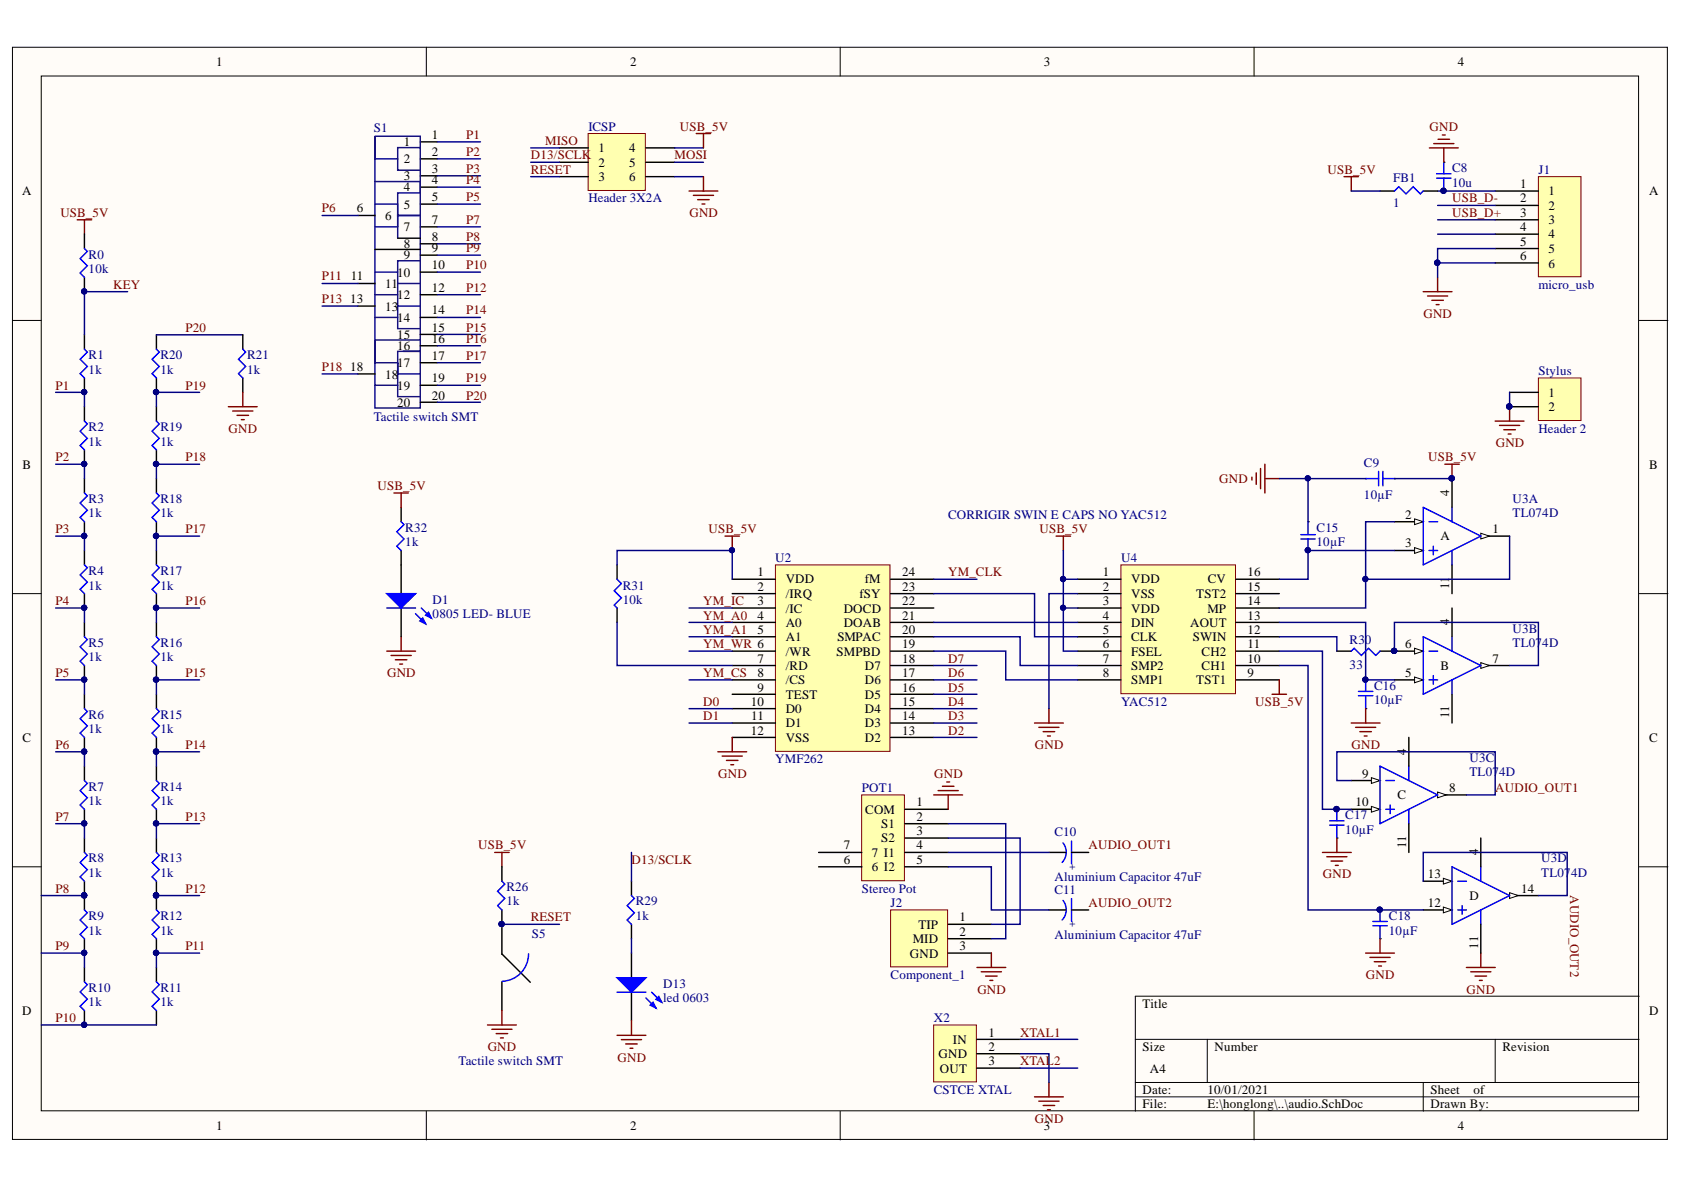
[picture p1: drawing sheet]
<svg xmlns="http://www.w3.org/2000/svg" width="297mm" height="210mm" viewBox="0 0 297 210" stroke-linecap="round" stroke-linejoin="round" font-family="sans-serif">
<defs><g id="words">
<g font-size="2.3">
<text x="38.1" y="11.6">1</text>
<text x="111.1" y="11.6">2</text>
<text x="184.1" y="11.6">3</text>
<text x="257.2" y="11.6">4</text>
<text x="71.2" y="25.8">1</text>
<text x="71.2" y="28.8">2</text>
<text x="76.1" y="24.6">1</text>
<text x="76.1" y="27.5">2</text>
<text x="105.6" y="26.8">1</text>
<text x="105.6" y="29.4">2</text>
<text x="111" y="26.8">4</text>
<text x="111" y="29.4">5</text>
<text x="3.9" y="34.4">A</text>
<text x="71.2" y="31.8">3</text>
<text x="71.2" y="33.8">4</text>
<text x="76.1" y="30.6">3</text>
<text x="76.1" y="32.5">4</text>
<text x="76.1" y="35.5">5</text>
<text x="105.6" y="31.9">3</text>
<text x="111" y="31.9">6</text>
<text x="268.1" y="33.2">1</text>
<text x="268.1" y="35.7">2</text>
<text x="273.1" y="34.4">1</text>
<text x="290.9" y="34.4">A</text>
<text x="63" y="37.5">6</text>
<text x="67.9" y="38.7">6</text>
<text x="71.2" y="36.8">5</text>
<text x="71.2" y="40.8">7</text>
<text x="76.1" y="39.5">7</text>
<text x="268.1" y="38.2">3</text>
<text x="268.1" y="40.8">4</text>
<text x="273.1" y="37">2</text>
<text x="273.1" y="39.5">3</text>
<text x="71.2" y="43.8">8</text>
<text x="71.2" y="45.8">9</text>
<text x="76.1" y="42.5">8</text>
<text x="76.1" y="44.5">9</text>
<text x="76.1" y="47.5">10</text>
<text x="268.1" y="43.4">5</text>
<text x="268.1" y="45.9">6</text>
<text x="273.1" y="42">4</text>
<text x="273.1" y="44.7">5</text>
<text x="273.1" y="47.2">6</text>
<text x="61.8" y="53.5">13</text>
<text x="61.9" y="49.5">11</text>
<text x="67.9" y="50.7">11</text>
<text x="70.1" y="48.8">10</text>
<text x="70.1" y="52.8">12</text>
<text x="76.1" y="51.5">12</text>
<text x="67.9" y="54.8">13</text>
<text x="70.1" y="56.7">14</text>
<text x="70.1" y="59.8">15</text>
<text x="76.1" y="55.5">14</text>
<text x="76.1" y="58.5">15</text>
<text x="61.8" y="65.5">18</text>
<text x="70.1" y="61.7">16</text>
<text x="70.1" y="64.7">17</text>
<text x="76.1" y="60.4">16</text>
<text x="76.1" y="63.5">17</text>
<text x="67.9" y="66.8">18</text>
<text x="70.1" y="68.7">19</text>
<text x="70.1" y="71.8">20</text>
<text x="76.1" y="67.4">19</text>
<text x="76.1" y="70.5">20</text>
<text x="273.1" y="70">1</text>
<text x="273.1" y="72.5">2</text>
<text x="4" y="82.6">B</text>
<text x="290.9" y="82.6">B</text>
<text x="255.6" y="87.5" transform="rotate(-90 255.6 87.5)">4</text>
<text x="247.9" y="91.5">2</text>
<text x="254.1" y="95.3">A</text>
<text x="263.2" y="94">1</text>
<text x="133.6" y="101.6">1</text>
<text x="159.1" y="101.6">24</text>
<text x="194.5" y="101.6">1</text>
<text x="220.1" y="101.6">16</text>
<text x="247.9" y="96.6">3</text>
<text x="133.6" y="104.3">2</text>
<text x="133.6" y="106.8">3</text>
<text x="138.6" y="102.9">VDD</text>
<text x="138.6" y="105.5">/IRQ</text>
<text x="151.6" y="105.5">fSY</text>
<text x="152.5" y="102.9">fM</text>
<text x="159.1" y="106.8">22</text>
<text x="159.1" y="104.3">23</text>
<text x="194.5" y="104.3">2</text>
<text x="194.5" y="106.8">3</text>
<text x="199.5" y="102.9">VDD</text>
<text x="199.5" y="105.5">VSS</text>
<text x="211" y="105.5">TST2</text>
<text x="213" y="102.9">CV</text>
<text x="220.1" y="106.8">14</text>
<text x="220.1" y="104.3">15</text>
<text x="255.6" y="103.8" transform="rotate(-90 255.6 103.8)">11</text>
<text x="133.6" y="109.3">4</text>
<text x="133.6" y="111.9">5</text>
<text x="138.6" y="108.1">/IC</text>
<text x="138.6" y="110.6">A0</text>
<text x="138.6" y="113.1">A1</text>
<text x="147.7" y="113.1">SMPAC</text>
<text x="148.8" y="110.6">DOAB</text>
<text x="148.8" y="108.1">DOCD</text>
<text x="159.1" y="111.9">20</text>
<text x="159.1" y="109.3">21</text>
<text x="194.5" y="109.3">4</text>
<text x="194.5" y="111.9">5</text>
<text x="199.5" y="108.1">VDD</text>
<text x="199.5" y="110.6">DIN</text>
<text x="199.5" y="113.1">CLK</text>
<text x="209.9" y="110.6">AOUT</text>
<text x="210.4" y="113.1">SWIN</text>
<text x="213" y="108.1">MP</text>
<text x="220.1" y="111.9">12</text>
<text x="220.1" y="109.3">13</text>
<text x="255.6" y="110.2" transform="rotate(-90 255.6 110.2)">4</text>
<text x="133.6" y="116.9">7</text>
<text x="133.6" y="119.4">8</text>
<text x="138.6" y="118.2">/RD</text>
<text x="138.6" y="115.7">/WR</text>
<text x="147.6" y="115.7">SMPBD</text>
<text x="152.5" y="118.2">D7</text>
<text x="159.1" y="119.4">17</text>
<text x="159.1" y="116.9">18</text>
<text x="159.1" y="114.4">19</text>
<text x="194.5" y="116.9">7</text>
<text x="194.5" y="119.4">8</text>
<text x="194.5" y="114.4">6</text>
<text x="199.5" y="118.2">SMP2</text>
<text x="199.5" y="115.7">FSEL</text>
<text x="211.9" y="118.2">CH1</text>
<text x="211.9" y="115.7">CH2</text>
<text x="220.1" y="119.4">9</text>
<text x="220.1" y="116.9">10</text>
<text x="220.1" y="114.4">11</text>
<text x="247.9" y="119.4">5</text>
<text x="247.9" y="114.4">6</text>
<text x="254.1" y="118.2">B</text>
<text x="263.2" y="116.9">7</text>
<text x="132.4" y="124.5">10</text>
<text x="133.6" y="122">9</text>
<text x="138.6" y="120.7">/CS</text>
<text x="138.6" y="123.2">TEST</text>
<text x="138.6" y="125.8">D0</text>
<text x="152.5" y="125.8">D4</text>
<text x="152.5" y="123.2">D5</text>
<text x="152.5" y="120.7">D6</text>
<text x="159.1" y="124.5">15</text>
<text x="159.1" y="122">16</text>
<text x="199.5" y="120.7">SMP1</text>
<text x="211" y="120.7">TST1</text>
<text x="4" y="130.8">C</text>
<text x="132.4" y="129.6">12</text>
<text x="132.5" y="127">11</text>
<text x="138.6" y="128.3">D1</text>
<text x="138.6" y="130.8">VSS</text>
<text x="152.5" y="130.8">D2</text>
<text x="152.5" y="128.3">D3</text>
<text x="159.1" y="129.6">13</text>
<text x="159.1" y="127">14</text>
<text x="255.6" y="126.7" transform="rotate(-90 255.6 126.7)">11</text>
<text x="290.9" y="130.8">C</text>
<text x="240.3" y="137.2">9</text>
<text x="248" y="133.1" transform="rotate(-90 248 133.1)">4</text>
<text x="152.6" y="143.5">COM</text>
<text x="161.7" y="142.2">1</text>
<text x="239.1" y="142.2">10</text>
<text x="246.5" y="141">C</text>
<text x="255.6" y="139.7">8</text>
<text x="148.8" y="149.8">7</text>
<text x="155.4" y="146">S1</text>
<text x="155.4" y="148.6">S2</text>
<text x="161.7" y="144.8">2</text>
<text x="161.7" y="147.3">3</text>
<text x="161.7" y="149.8">4</text>
<text x="248" y="149.5" transform="rotate(-90 248 149.5)">11</text>
<text x="148.8" y="152.4">6</text>
<text x="153.8" y="153.6">6 I2</text>
<text x="153.8" y="151.1">7 I1</text>
<text x="161.7" y="152.4">5</text>
<text x="251.8" y="154.9">13</text>
<text x="260.7" y="150.9" transform="rotate(-90 260.7 150.9)">4</text>
<text x="251.8" y="160">12</text>
<text x="259.2" y="158.7">D</text>
<text x="268.3" y="157.4">14</text>
<text x="161" y="166.4">MID</text>
<text x="162" y="163.9">TIP</text>
<text x="169.3" y="162.5">1</text>
<text x="169.3" y="165.1">2</text>
<text x="169.3" y="167.7">3</text>
<text x="260.7" y="167.3" transform="rotate(-90 260.7 167.3)">11</text>
<text x="160.5" y="168.9">GND</text>
<text x="3.9" y="179">D</text>
<text x="201.6" y="177.8">Title</text>
<text x="290.9" y="179">D</text>
<text x="168.1" y="184.1">IN</text>
<text x="174.3" y="182.8">1</text>
<text x="174.3" y="185.4">2</text>
<text x="201.6" y="185.4">Size</text>
<text x="214.2" y="185.4">Number</text>
<text x="265" y="185.4">Revision</text>
<text x="165.6" y="186.6">GND</text>
<text x="165.8" y="189.2">OUT</text>
<text x="174.3" y="187.9">3</text>
<text x="202.8" y="189.2">A4</text>
<text x="201.6" y="193">Date:</text>
<text x="201.6" y="195.5">File:</text>
<text x="213" y="193">10/01/2021</text>
<text x="213" y="195.5">E:\honglong\..\audio.SchDoc</text>
<text x="252.3" y="193">Sheet</text>
<text x="252.3" y="195.5">Drawn By:</text>
<text x="259.9" y="193">of</text>
<text x="38.1" y="199.3">1</text>
<text x="111.1" y="199.3">2</text>
<text x="184.1" y="199.3">3</text>
<text x="257.2" y="199.3">4</text>
</g>
<g font-size="2.3" fill="#000080">
<text x="65.9" y="23.3">S1</text>
<text x="103.8" y="23">ICSP</text>
<text x="103.8" y="35.7">Header 3X2A</text>
<text x="245.7" y="32.2">FB1</text>
<text x="256.1" y="30.4">C8</text>
<text x="256.1" y="32.9">10u</text>
<text x="271.4" y="30.6">J1</text>
<text x="245.7" y="36.5">1</text>
<text x="15.6" y="45.7">R0</text>
<text x="15.6" y="48.2">10k</text>
<text x="271.4" y="51">micro_usb</text>
<text x="15.6" y="63.4">R1</text>
<text x="15.6" y="65.9">1k</text>
<text x="28.3" y="63.4">R20</text>
<text x="28.3" y="65.9">1k</text>
<text x="43.6" y="63.4">R21</text>
<text x="43.6" y="65.9">1k</text>
<text x="271.4" y="66.2">Stylus</text>
<text x="15.6" y="76.1">R2</text>
<text x="28.3" y="76.1">R19</text>
<text x="65.9" y="74.3">Tactile switch SMT</text>
<text x="271.4" y="76.3">Header 2</text>
<text x="15.6" y="78.6">1k</text>
<text x="28.3" y="78.6">1k</text>
<text x="240.6" y="82.4">C9</text>
<text x="15.6" y="88.7">R3</text>
<text x="28.3" y="88.7">R18</text>
<text x="240.6" y="88">10µF</text>
<text x="266.8" y="88.7">U3A</text>
<text x="15.6" y="91.3">1k</text>
<text x="28.3" y="91.3">1k</text>
<text x="71.5" y="93.8">R32</text>
<text x="167.2" y="91.5">CORRIGIR SWIN E CAPS NO YAC512</text>
<text x="232.2" y="93.8">C15</text>
<text x="266.8" y="91.3">TL074D</text>
<text x="15.6" y="101.4">R4</text>
<text x="28.3" y="101.4">R17</text>
<text x="71.5" y="96.3">1k</text>
<text x="136.7" y="99.1">U2</text>
<text x="197.7" y="99.1">U4</text>
<text x="232.2" y="96.3">10µF</text>
<text x="15.6" y="104">1k</text>
<text x="28.3" y="104">1k</text>
<text x="76.3" y="106.5">D1</text>
<text x="109.9" y="104">R31</text>
<text x="109.9" y="106.5">10k</text>
<text x="76.3" y="109.1">0805 LED- BLUE</text>
<text x="238.1" y="113.6">R30</text>
<text x="266.8" y="111.6">U3B</text>
<text x="15.6" y="114.1">R5</text>
<text x="15.6" y="116.7">1k</text>
<text x="28.3" y="114.1">R16</text>
<text x="28.3" y="116.7">1k</text>
<text x="238.1" y="117.9">33</text>
<text x="266.8" y="114.1">TL07</text>
<text x="272" y="114.1">4D</text>
<text x="197.7" y="124.5">YAC512</text>
<text x="242.4" y="121.7">C16</text>
<text x="242.4" y="124.3">10µF</text>
<text x="15.6" y="126.8">R6</text>
<text x="15.6" y="129.3">1k</text>
<text x="28.3" y="126.8">R15</text>
<text x="28.3" y="129.3">1k</text>
<text x="136.7" y="134.6">YMF262</text>
<text x="259.2" y="134.4">U3C</text>
<text x="259.2" y="136.9">TL07</text>
<text x="264.4" y="136.9">4D</text>
<text x="15.6" y="139.5">R7</text>
<text x="15.6" y="142">1k</text>
<text x="28.3" y="139.5">R14</text>
<text x="28.3" y="142">1k</text>
<text x="152" y="139.7">POT1</text>
<text x="186" y="147.4">C10</text>
<text x="237.3" y="144.5">C17</text>
<text x="237.3" y="147.1">10µF</text>
<text x="15.6" y="152.1">R8</text>
<text x="15.6" y="154.7">1k</text>
<text x="28.3" y="152.1">R13</text>
<text x="28.3" y="154.7">1k</text>
<text x="186" y="155.4">Aluminium Capacitor 47uF</text>
<text x="271.9" y="152.1">U3D</text>
<text x="271.9" y="154.7">TL07</text>
<text x="277.1" y="154.7">4D</text>
<text x="89.3" y="157.2">R26</text>
<text x="89.3" y="159.7">1k</text>
<text x="112.1" y="159.7">R29</text>
<text x="152" y="157.4">Stereo Pot</text>
<text x="157.1" y="160">J2</text>
<text x="186" y="157.6">C11</text>
<text x="15.6" y="162.3">R9</text>
<text x="15.6" y="164.9">1k</text>
<text x="28.3" y="162.3">R12</text>
<text x="28.3" y="164.9">1k</text>
<text x="93.8" y="165.5">S5</text>
<text x="112.1" y="162.3">1k</text>
<text x="186" y="165.5">Aluminium Capacitor 47uF</text>
<text x="245" y="162.3">C18</text>
<text x="245" y="164.9">10µF</text>
<text x="157.1" y="172.7">Component_1</text>
<text x="15.6" y="175">R10</text>
<text x="15.6" y="177.5">1k</text>
<text x="28.3" y="175">R11</text>
<text x="28.3" y="177.5">1k</text>
<text x="117" y="174.2">D13</text>
<text x="117" y="176.8">led 0603</text>
<text x="164.7" y="180.3">X2</text>
<text x="80.9" y="187.9">Tactile switch SMT</text>
<text x="164.7" y="193">CSTCE XTAL</text>
</g>
<g font-size="2.3" fill="#800000">
<text x="119.9" y="23">USB_5V</text>
<text x="252.2" y="23">GND</text>
<text x="82.2" y="27.5">P2</text>
<text x="82.2" y="24.6">P1</text>
<text x="93.6" y="28.1">D13/SCLK</text>
<text x="96.2" y="25.6">MISO</text>
<text x="119" y="28.1">MOSI</text>
<text x="82.2" y="30.6">P3</text>
<text x="82.2" y="32.5">P4</text>
<text x="82.2" y="35.5">P5</text>
<text x="93.6" y="30.6">RESET</text>
<text x="234.2" y="30.6">USB_5V</text>
<text x="256.1" y="35.7">USB_D-</text>
<text x="10.6" y="38.2">USB_5V</text>
<text x="56.8" y="37.5">P6</text>
<text x="82.2" y="39.5">P7</text>
<text x="121.6" y="38.2">GND</text>
<text x="256.1" y="38.2">USB_D+</text>
<text x="82.2" y="42.5">P8</text>
<text x="82.2" y="44.5">P9</text>
<text x="82.2" y="47.5">P10</text>
<text x="19.9" y="51">KEY</text>
<text x="56.8" y="49.5">P11</text>
<text x="56.8" y="53.5">P13</text>
<text x="82.2" y="51.5">P12</text>
<text x="32.7" y="58.6">P20</text>
<text x="82.2" y="55.5">P14</text>
<text x="82.2" y="58.5">P15</text>
<text x="251.1" y="56.1">GND</text>
<text x="56.8" y="65.5">P18</text>
<text x="82.2" y="60.4">P16</text>
<text x="82.2" y="63.5">P17</text>
<text x="9.8" y="68.7">P1</text>
<text x="32.7" y="68.7">P19</text>
<text x="82.2" y="67.4">P19</text>
<text x="82.2" y="70.5">P20</text>
<text x="40.3" y="76.3">GND</text>
<text x="9.8" y="81.4">P2</text>
<text x="32.7" y="81.4">P18</text>
<text x="251.9" y="81.4">USB_5V</text>
<text x="263.8" y="78.8">GND</text>
<text x="66.6" y="86.4">USB_5V</text>
<text x="215.1" y="85.2">GND</text>
<text x="9.8" y="94">P3</text>
<text x="32.7" y="94">P17</text>
<text x="125" y="94">USB_5V</text>
<text x="183.4" y="94">USB_5V</text>
<text x="167.2" y="101.6">YM_CLK</text>
<text x="9.8" y="106.8">P4</text>
<text x="32.7" y="106.8">P16</text>
<text x="124.1" y="106.8">YM_IC</text>
<text x="124.1" y="109.3">YM_A0</text>
<text x="124.1" y="111.9">YM_A1</text>
<text x="9.8" y="119.4">P5</text>
<text x="32.7" y="119.4">P15</text>
<text x="68.3" y="119.4">GND</text>
<text x="124.1" y="114.4">YM_WR 6</text>
<text x="124.1" y="119.4">YM_CS</text>
<text x="167.2" y="119.4">D6</text>
<text x="167.2" y="116.9">D7</text>
<text x="124.1" y="124.5">D0</text>
<text x="167.2" y="124.5">D4</text>
<text x="167.2" y="122">D5</text>
<text x="221.4" y="124.5">USB_5V</text>
<text x="124.1" y="127">D1</text>
<text x="167.2" y="129.6">D2</text>
<text x="167.2" y="127">D3</text>
<text x="9.8" y="132.1">P6</text>
<text x="32.7" y="132.1">P14</text>
<text x="126.7" y="137.2">GND</text>
<text x="164.8" y="137.2">GND</text>
<text x="182.5" y="132.1">GND</text>
<text x="238.4" y="132.1">GND</text>
<text x="263.7" y="139.7">AUDIO_OUT1</text>
<text x="9.8" y="144.8">P7</text>
<text x="32.7" y="144.8">P13</text>
<text x="84.3" y="149.8">USB_5V</text>
<text x="192" y="149.8">AUDIO_OUT1</text>
<text x="111.4" y="152.4">D13/SCLK</text>
<text x="233.3" y="154.9">GND</text>
<text x="9.8" y="157.4">P8</text>
<text x="32.7" y="157.4">P12</text>
<text x="192" y="160">AUDIO_OUT2</text>
<text x="276.9" y="157.9" transform="rotate(90 276.9 157.9)">AUDIO_OUT2</text>
<text x="9.8" y="167.7">P9</text>
<text x="32.7" y="167.7">P11</text>
<text x="93.6" y="162.5">RESET</text>
<text x="240.9" y="172.7">GND</text>
<text x="172.4" y="175.3">GND</text>
<text x="258.7" y="175.3">GND</text>
<text x="9.8" y="180.3">P10</text>
<text x="86" y="185.4">GND</text>
<text x="179.9" y="182.8">XTAL1</text>
<text x="108.9" y="187.2">GND</text>
<text x="179.9" y="187.9">XTAL2</text>
<text x="182.5" y="198">GND</text>
</g>
<g font-size="1.9" fill="#000080">
<text x="189.6" y="153.4" transform="rotate(-90 189.6 153.4)">+</text>
<text x="189.6" y="163.5" transform="rotate(-90 189.6 163.5)">+</text>
</g>
</g></defs>
<g fill="#fffcf8" stroke="#000" stroke-width=".18">
<path d="M2.2 8.3h291.9v192.7h-291.9z"/>
<path d="M7.3 13.4h281.7v182.5h-281.7z"/>
</g>
<g fill="none" stroke="#000" stroke-width=".18">
<path d="M75.2 8.3v5.1M148.2 8.3v5.1M221.2 8.3v5.1M2.2 56.5h5.1M289.1 56.5h5.1M2.2 104.7h5.1M289.1 104.7h5.1M2.2 152.9h5.1M289.1 152.9h5.1M289.1 175.7h-88.8v20.3M75.2 196v5.1M148.2 196v5.1"/>
<path d="M200.3 183.3h88.8M200.3 190.9h88.8M200.3 193.5h88.8M213 183.3v7.6M221.2 196v5.1M251 190.9v5.1M263.7 183.3v7.6"/>
</g>
<path d="M271.4 31.2h7.5v17.6h-7.5z" fill="#ffffb0" stroke="#800000" stroke-width=".18"/>
<path d="M263.7 33.7h7.7M263.7 36.2h7.7M263.7 38.8h7.7M263.7 41.3h7.7M263.7 43.8h7.7M263.7 46.4h7.7M70.8 99.6v5.1M70.8 107.2v5.1" fill="none" stroke="#000" stroke-width=".25"/>
<path d="M251 51.5h5.1M251.8 52.2h3.6M252.6 53h2M253.3 53.7h.5M253.6 48.9v2.6M68.2 114.9h5.1M69 115.6h3.5M69.7 116.4h2.1M70.5 117.1h.5M70.8 112.3v2.6" fill="none" stroke="#800000" stroke-width=".25"/>
<path d="M253.6 33.7h10.1M253.6 36.2h10.1M253.6 38.8h10.1M253.6 41.3h10.1M263.7 43.8h-10.1v2.6" fill="none" stroke="#000080" stroke-width=".25"/>
<g fill="#000080" stroke="#000080" stroke-width=".18">
<circle cx="254.6" cy="33.6" r=".46"/>
<circle cx="253.5" cy="46.3" r=".47"/>
</g>
<path d="M68.2 104.7h5.1l-2.5 2.5z" fill="#00f"/>
<path d="M68.2 104.7h5.1l-2.5 2.5zM73.3 108.3l1.8 1.7M74.3 107.2l1.8 1.8" fill="none" stroke="#00f" stroke-width=".25"/>
<path d="M74.1 109.5l.5-.5 .5 1z" fill="#00f"/>
<path d="M74.1 109.5l.5-.5 .5 1z" fill="none" stroke="#00f" stroke-width=".25"/>
<path d="M75.1 108.5l.5-.5 .5 1z" fill="#00f"/>
<path d="M246 33.7l.7-.8 1.3 1.3 1.3-1.3 1.2 1.3 .5-.5M253.4 30.7h2.5M253.4 31.4h2.5M254.7 28.6v2.1M254.7 31.4v2.3M70.8 92l.5 .5-1.3 1.3 1.3 1.3-1.3 1.2 .8 .8M68.2 107.2h5.1M75.1 108.5l.5-.5 .5 1z" fill="none" stroke="#00f" stroke-width=".25"/>
<path d="M243.4 33.7h2.6M251 33.7h2.6M254.7 33.7h.1M254.7 28.6h.1M70.8 89.5v2.5M70.8 97.1v2.5" fill="none" stroke="#000" stroke-width=".25"/>
<path d="M237.1 31.2h2.5M238.3 31.2v2.5M252.1 26.1h5.1M252.9 25.3h3.5M253.7 24.6h2M254.4 23.8h.5M254.7 26.1v2.5M69.5 87h2.5M70.8 87v2.5" fill="none" stroke="#800000" stroke-width=".25"/>
<circle cx="254.6" cy="33.6" r=".46" fill="#000080" stroke="#000080" stroke-width=".18"/>
<path d="M238.3 33.7h5.1" fill="none" stroke="#000080" stroke-width=".25"/>
<path d="M271.4 66.7h7.5v7.5h-7.5z" fill="#ffffb0" stroke="#800000" stroke-width=".18"/>
<g fill="none" stroke="#000" stroke-width=".25">
<path d="M14.9 59.1v2.5M27.6 59.1v2.5M42.8 59.1v2.5M14.9 66.7v2.5M14.9 71.7v2.6M14.9 79.3v2.6M27.6 66.7v2.5M27.6 71.7v2.6M27.6 79.3v2.6M42.8 66.7v2.5M266.3 69.2h5.1M266.3 71.7h5.1"/>
<path d="M14.9 84.4v2.6M14.9 92v2.6M14.9 97.1v2.5M27.6 84.4v2.6M27.6 92v2.6M27.6 97.1v2.5M14.9 104.7v2.5M14.9 109.8v2.5M14.9 117.4v2.5M27.6 104.7v2.5M27.6 109.8v2.5M27.6 117.4v2.5"/>
<path d="M14.9 122.5v2.5M14.9 130.1v2.5M14.9 135.1v2.6M27.6 122.5v2.5M27.6 130.1v2.5M27.6 135.1v2.6M14.9 142.8v2.5M14.9 147.8v2.6M14.9 155.4v5.1M27.6 142.8v2.5M27.6 147.8v2.6M27.6 155.4v5.1"/>
<path d="M14.9 165.6v2.5M14.9 170.6v2.6M14.9 178.3v2.5M27.6 165.6v2.5M27.6 170.6v2.6M27.6 178.3v2.5"/>
</g>
<g fill="#000080" stroke="#000080" stroke-width=".18">
<circle cx="266.2" cy="71.7" r=".47"/>
<circle cx="14.8" cy="81.8" r=".46"/>
<circle cx="14.8" cy="94.5" r=".46"/>
<circle cx="14.8" cy="107.2" r=".46"/>
<circle cx="14.8" cy="119.9" r=".46"/>
<circle cx="14.8" cy="132.6" r=".46"/>
<circle cx="14.8" cy="69.2" r=".46"/>
<circle cx="14.8" cy="145.2" r=".46"/>
<circle cx="14.8" cy="157.9" r=".46"/>
<circle cx="14.8" cy="168.1" r=".46"/>
<circle cx="14.8" cy="180.8" r=".46"/>
<circle cx="27.5" cy="81.8" r=".46"/>
<circle cx="27.5" cy="94.5" r=".47"/>
<circle cx="27.5" cy="107.2" r=".46"/>
<circle cx="27.5" cy="119.9" r=".46"/>
<circle cx="27.5" cy="132.6" r=".47"/>
<circle cx="27.5" cy="69.2" r=".46"/>
<circle cx="27.5" cy="145.2" r=".46"/>
<circle cx="27.5" cy="157.9" r=".47"/>
<circle cx="27.5" cy="168.1" r=".46"/>
</g>
<g fill="none" stroke="#00f" stroke-width=".25">
<path d="M14.9 74.3l.5 .5-1.3 1.3 1.3 1.2-1.3 1.3 .8 .7M14.9 61.6l.5 .5-1.3 1.3 1.3 1.2-1.3 1.3 .8 .8M27.6 74.3l.5 .5-1.3 1.3 1.3 1.2-1.3 1.3 .8 .7M27.6 61.6l.5 .5-1.3 1.3 1.3 1.2-1.3 1.3 .8 .8M42.8 61.6l.5 .5-1.2 1.3 1.2 1.2-1.2 1.3 .7 .8M14.9 87l.5 .5-1.3 1.2 1.3 1.3-1.3 1.3 .8 .7M14.9 99.6l.5 .5-1.3 1.3 1.3 1.3-1.3 1.2 .8 .8M27.6 87l.5 .5-1.3 1.2 1.3 1.3-1.3 1.3 .8 .7M27.6 99.6l.5 .5-1.3 1.3 1.3 1.3-1.3 1.2 .8 .8M14.9 112.3l.5 .5-1.3 1.3 1.3 1.3-1.3 1.2 .8 .8M27.6 112.3l.5 .5-1.3 1.3 1.3 1.3-1.3 1.2 .8 .8M14.9 125l.5 .5-1.3 1.3 1.3 1.2-1.3 1.3 .8 .8"/>
<path d="M14.9 137.7l.5 .5-1.3 1.3 1.3 1.2-1.3 1.3 .8 .8M27.6 125l.5 .5-1.3 1.3 1.3 1.2-1.3 1.3 .8 .8M27.6 137.7l.5 .5-1.3 1.3 1.3 1.2-1.3 1.3 .8 .8M14.9 150.4l.5 .5-1.3 1.2 1.3 1.3-1.3 1.3 .8 .7M27.6 150.4l.5 .5-1.3 1.2 1.3 1.3-1.3 1.3 .8 .7M14.9 160.5l.5 .5-1.3 1.3 1.3 1.2-1.3 1.3 .8 .8M14.9 173.2l.5 .5-1.3 1.3 1.3 1.2-1.3 1.3 .8 .8M27.6 160.5l.5 .5-1.3 1.3 1.3 1.2-1.3 1.3 .8 .8M27.6 173.2l.5 .5-1.3 1.3 1.3 1.2-1.3 1.3 .8 .8"/>
</g>
<g fill="none" stroke="#000080" stroke-width=".25">
<path d="M27.6 59.1h15.2M9.8 69.2h5.1v2.5M35.2 69.2h-7.6v2.5M266.3 69.2v2.5M9.8 81.9h5.1v2.5M9.8 94.6h5.1v2.5M35.2 94.6h-7.6v2.5M35.2 81.9h-7.6v2.5M9.8 107.2h5.1v2.6M9.8 119.9h5.1v2.6M35.2 119.9h-7.6v2.6M35.2 107.2h-7.6v2.6"/>
<path d="M9.8 132.6h5.1v2.5M35.2 132.6h-7.6v2.5M7.3 158h7.6M9.8 145.3h5.1v2.5M27.6 158h7.6M35.2 145.3h-7.6v2.5M7.3 168.1h7.6v2.5M35.2 168.1h-7.6v2.5M7.3 180.8h20.3"/>
</g>
<path d="M13.6 38.8h2.6M14.9 38.8v2.5M40.3 71.7h5.1M41 72.5h3.6M41.8 73.3h2M42.6 74h.5M42.8 69.2v2.5" fill="none" stroke="#800000" stroke-width=".25"/>
<path d="M136.8 99.6h20.2v32.9h-20.2z" fill="#ffffb0" stroke="#800000" stroke-width=".18"/>
<g fill="none" stroke="#000" stroke-width=".25">
<path d="M129.2 117.4h7.6M129.2 119.9h7.6M129.2 114.9h7.6M129.2 112.3h7.6M129.2 109.8h7.6M129.2 107.2h7.6M129.2 104.7h7.6M129.2 102.2h7.6M157.1 117.4h7.6M157.1 119.9h7.6M157.1 114.9h7.6M157.1 112.3h7.6"/>
<path d="M157.1 109.8h7.6M157.1 107.2h7.6M157.1 104.7h7.6M157.1 102.2h7.6M129.2 122.5h7.6M129.2 125h7.6M129.2 127.5h7.6M129.2 130.1h7.6M157.1 122.5h7.6M157.1 125h7.6M157.1 127.5h7.6M157.1 130.1h7.6"/>
</g>
<path d="M157.1 160.5h10v10h-10z" fill="#ffffb0" stroke="#800000" stroke-width=".18"/>
<path d="M167.2 163h7.7M167.2 165.6h7.7M167.2 168.1h7.7" fill="none" stroke="#000" stroke-width=".25"/>
<path d="M152 140.2h7.5v15.2h-7.5z" fill="#ffffb0" stroke="#800000" stroke-width=".18"/>
<path d="M144.4 150.4h7.6M144.4 152.9h7.6M159.6 142.8h7.6M159.6 145.3h7.6M159.6 147.8h7.6M159.6 150.4h7.6M159.6 152.9h7.6M111.4 168.1v5.1M111.4 175v5.1" fill="none" stroke="#000" stroke-width=".25"/>
<path d="M113.9 176l1.8 1.8M114.9 175l1.8 1.8" fill="none" stroke="#00f" stroke-width=".25"/>
<path d="M114.7 177.3l.5-.5 .5 1z" fill="#00f"/>
<path d="M114.7 177.3l.5-.5 .5 1z" fill="none" stroke="#00f" stroke-width=".25"/>
<path d="M115.7 176.3l.5-.5 .5 1z" fill="#00f"/>
<path d="M108.8 175h5.1M115.7 176.3l.5-.5 .5 1z" fill="none" stroke="#00f" stroke-width=".25"/>
<path d="M108.8 172.5h5.1l-2.5 2.5z" fill="#00f"/>
<path d="M111.4 158l.5 .5-1.3 1.2 1.3 1.3-1.3 1.3 .8 .7M93.2 168.2a4.8 4.8 0 0 1-4.6 4.9M108.8 172.5h5.1l-2.5 2.5z" fill="none" stroke="#00f" stroke-width=".25"/>
<g fill="none" stroke="#000" stroke-width=".25">
<path d="M63.1 38h3M74.1 25h3M74.1 28h3M74.1 31h3M74.1 33h3M74.1 36h3M63.1 54h3M63.1 50h3M66.1 44h8M70.1 42h4M74.1 40h3M74.1 43h3"/>
<path d="M74.1 45h3M74.1 48h3M74.1 52h3M74.1 56h3M74.1 59h3M63.1 66h3M74.1 61h3M74.1 64h3M74.1 68h3M74.1 71h3M111.4 155.4v2.6M88.5 163.3v5"/>
<path d="M88.5 173.2v5.1M88.5 168.3l5 5M111.4 163v2.6"/>
</g>
<path d="M127.9 94.6h2.5M129.2 94.6v2.5M126.6 132.6h5.1M127.4 133.4h3.5M128.1 134.1h2.1M128.9 134.9h.5M129.2 130.1v2.5M108.8 182.6h5.1M109.6 183.4h3.6M110.4 184.1h2M111.1 184.9h.5M111.4 180.1v2.5" fill="none" stroke="#800000" stroke-width=".25"/>
<g fill="none" stroke="#000080" stroke-width=".25">
<path d="M56.8 38h6.3M77.1 25h7.6M77.1 28h7.6M77.1 31h7.6M77.1 33h7.6M77.1 36h7.6M56.8 54h6.3M56.8 50h6.3M77.1 40h7.6M77.1 43h7.6M77.1 45h7.6M77.1 48h7.6"/>
<path d="M77.1 52h7.6M77.1 56h7.6M77.1 59h7.6M56.8 66h6.3M77.1 61h7.6M77.1 64h7.6M77.1 68h7.6M77.1 71h7.6M121.5 119.9h7.7M121.5 109.8h7.7M121.5 112.3h7.7M121.5 114.9h7.7"/>
<path d="M121.5 107.2h7.7M164.7 117.4h7.6M164.7 119.9h7.6M121.5 125h7.7M121.5 127.5h7.7M164.7 125h7.6M164.7 127.5h7.6M164.7 122.5h7.6M164.7 130.1h7.6M111.4 150.4v5M111.4 165.6v2.5"/>
</g>
<g fill="none" stroke="#11037f" stroke-width=".25">
<path d="M66.1 24h8v36h-8v-36v4h4v-2h4M66.1 32h8v2h-4v4h4h-4v4M66.1 36h4v4h-4M70.1 28v2h4M66.1 48h4M66.1 52h4M66.1 56h4M70.1 50v4h4M70.1 54v4h4M74.1 46h-4v4h4M74.1 60v2h-4v2h-4v-4v8h4v-4v2h4v-4h-3M66.1 68v4h8v-2"/>
<path d="M74.1 66v4h-4v-2"/>
</g>
<circle cx="129.1" cy="97.1" r=".46" fill="#000080" stroke="#000080" stroke-width=".18"/>
<path d="M103.7 23.6h10.1v10h-10.1z" fill="#ffffb0" stroke="#800000" stroke-width=".18"/>
<path d="M98.7 26.1h5.1M98.7 28.6h5.1M98.7 31.2h5.1M113.9 26.1h5.1M113.9 28.6h5.1M113.9 31.2h5.1M88.5 152.9v2.5M88.5 160.5v2.5" fill="none" stroke="#000" stroke-width=".25"/>
<path d="M93.6 26.1h5.1M93.6 28.6h5.1M93.6 31.2h5.1M119 26.1h5.1M119 28.6h5.1M119 31.2h5.1M98.7 163h-10.2v.3" fill="none" stroke="#000080" stroke-width=".25"/>
<g fill="none" stroke="#800000" stroke-width=".25">
<path d="M121.5 33.7h5.1M122.3 34.5h3.6M122.8 23.6h2.5M123.1 35.2h2M123.8 36h.5M124.1 23.6v2.5M124.1 31.2v2.5M254.8 81.9h2.6M256.1 81.9v2.5M87.3 150.4h2.5M88.5 150.4v2.5M88.5 178.3v2.5"/>
<path d="M258.7 170.6h5M259.4 171.4h3.6M260.2 172.2h2M260.9 172.9h.6M261.2 168.1v2.5M86 180.8h5.1M86.8 181.6h3.5M87.5 182.3h2M88.3 183.1h.5"/>
</g>
<g fill="#000080" stroke="#000080" stroke-width=".18">
<circle cx="256.1" cy="84.4" r=".46"/>
<circle cx="88.5" cy="163" r=".46"/>
</g>
<path d="M88.5 155.4l.5 .5-1.2 1.3 1.2 1.3-1.2 1.2 .7 .8" fill="none" stroke="#00f" stroke-width=".25"/>
<path d="M197.7 99.6h20.2v22.8h-20.2z" fill="#ffffb0" stroke="#800000" stroke-width=".18"/>
<g fill="none" stroke="#000" stroke-width=".25">
<path d="M246 92h5M190.1 117.4h7.6M190.1 119.9h7.6M190.1 114.9h7.6M190.1 112.3h7.6M190.1 109.8h7.6M190.1 107.2h7.6M190.1 104.7h7.6M190.1 102.2h7.6M218 117.4h7.6M218 119.9h7.6M218 114.9h7.6"/>
<path d="M218 112.3h7.6M218 109.8h7.6M218 107.2h7.6M218 104.7h7.6M218 102.2h7.6"/>
</g>
<path d="M186.3 94.6h2.5M187.6 94.6v2.5M182.5 127.5h5.1M183.2 128.3h3.6M184 129.1h2M184.8 129.8h.5M185 125v2.5" fill="none" stroke="#800000" stroke-width=".25"/>
<path d="M164.7 114.9h12.7v5h12.7M164.7 112.3h15.2v5.1h10.2M164.7 104.7h17.8v7.6h7.6M164.7 109.8h25.4M187.6 107.2v7.7h2.5M187.6 102.2h2.5M190.1 104.7h-5.1v20.3" fill="none" stroke="#000080" stroke-width=".25"/>
<g fill="#000080" stroke="#000080" stroke-width=".18">
<circle cx="187.5" cy="102.1" r=".46"/>
<circle cx="187.5" cy="107.2" r=".46"/>
</g>
<path d="M249.5 91.5l1.5 .5-1.5 .5z" fill="#fffcf8"/>
<path d="M249.5 91.5l1.5 .5-1.5 .5z" fill="none" stroke="#000" stroke-width=".18"/>
<path d="M246 97.1h5" fill="none" stroke="#000" stroke-width=".25"/>
<path d="M249.5 96.6l1.5 .5-1.5 .5z" fill="#fffcf8"/>
<path d="M249.5 96.6l1.5 .5-1.5 .5z" fill="none" stroke="#000" stroke-width=".18"/>
<path d="M261.2 94.6h5.1" fill="none" stroke="#000" stroke-width=".25"/>
<path d="M261.2 94.1l1.5 .5-1.5 .5z" fill="#fffcf8"/>
<path d="M261.2 94.1l1.5 .5-1.5 .5z" fill="none" stroke="#000" stroke-width=".18"/>
<path d="M251 89.5l10.2 5.1-10.2 5zM252.1 92h1.5M252.1 97.1h1.5M252.8 96.3v1.6M256.1 89.5v2.5M256.1 97.1v2.5" fill="none" stroke="#00f" stroke-width=".25"/>
<path d="M256.1 84.4v5.1M256.1 99.6v5.1M246 119.9h5" fill="none" stroke="#000" stroke-width=".25"/>
<circle cx="256.1" cy="84.4" r=".46" fill="#000080" stroke="#000080" stroke-width=".18"/>
<path d="M249.5 119.4l1.5 .5-1.5 .5z" fill="#fffcf8"/>
<path d="M249.5 119.4l1.5 .5-1.5 .5z" fill="none" stroke="#000" stroke-width=".18"/>
<path d="M246 114.9h5" fill="none" stroke="#000" stroke-width=".25"/>
<path d="M249.5 114.3l1.5 .6-1.5 .5z" fill="#fffcf8"/>
<path d="M249.5 114.3l1.5 .6-1.5 .5z" fill="none" stroke="#000" stroke-width=".18"/>
<circle cx="245.9" cy="114.8" r=".46" fill="#000080" stroke="#000080" stroke-width=".18"/>
<path d="M261.2 117.4h5.1" fill="none" stroke="#000" stroke-width=".25"/>
<path d="M261.2 116.9l1.5 .5-1.5 .5z" fill="#fffcf8"/>
<path d="M261.2 116.9l1.5 .5-1.5 .5z" fill="none" stroke="#000" stroke-width=".18"/>
<path d="M251 112.3l10.2 5.1-10.2 5.1zM252.1 114.9h1.5M252.1 119.9h1.5M252.8 119.2v1.5M256.1 112.3v2.6M256.1 119.9v2.6" fill="none" stroke="#00f" stroke-width=".25"/>
<path d="M256.1 107.2v5.1M256.1 122.5v5M238.3 142.8h5.1" fill="none" stroke="#000" stroke-width=".25"/>
<circle cx="245.9" cy="114.8" r=".46" fill="#000080" stroke="#000080" stroke-width=".18"/>
<path d="M241.9 142.2l1.5 .6-1.5 .5z" fill="#fffcf8"/>
<path d="M241.9 142.2l1.5 .6-1.5 .5z" fill="none" stroke="#000" stroke-width=".18"/>
<path d="M238.3 137.7h5.1" fill="none" stroke="#000" stroke-width=".25"/>
<path d="M241.9 137.2l1.5 .5-1.5 .5z" fill="#fffcf8"/>
<path d="M241.9 137.2l1.5 .5-1.5 .5z" fill="none" stroke="#000" stroke-width=".18"/>
<path d="M253.6 140.2h5.1" fill="none" stroke="#000" stroke-width=".25"/>
<path d="M253.6 139.7l1.5 .5-1.5 .5z" fill="#fffcf8"/>
<path d="M253.6 139.7l1.5 .5-1.5 .5z" fill="none" stroke="#000" stroke-width=".18"/>
<path d="M243.4 135.1l10.2 5.1-10.2 5.1zM244.4 137.7h1.6M248.5 135.1v2.6M244.4 142.8h1.6M245.2 142v1.5M248.5 142.8v2.5" fill="none" stroke="#00f" stroke-width=".25"/>
<path d="M248.5 130.1v5M248.5 145.3v5.1M251 160.5h5.1" fill="none" stroke="#000" stroke-width=".25"/>
<path d="M254.6 160l1.5 .5-1.5 .5z" fill="#fffcf8"/>
<path d="M254.6 160l1.5 .5-1.5 .5z" fill="none" stroke="#000" stroke-width=".18"/>
<path d="M251 155.4h5.1" fill="none" stroke="#000" stroke-width=".25"/>
<path d="M254.6 154.9l1.5 .5-1.5 .5z" fill="#fffcf8"/>
<path d="M254.6 154.9l1.5 .5-1.5 .5z" fill="none" stroke="#000" stroke-width=".18"/>
<path d="M266.3 158h5.1" fill="none" stroke="#000" stroke-width=".25"/>
<path d="M266.3 157.5l1.5 .5-1.5 .5z" fill="#fffcf8"/>
<path d="M266.3 157.5l1.5 .5-1.5 .5z" fill="none" stroke="#000" stroke-width=".18"/>
<path d="M238.3 114.9l.6-.6 1.2 1.3 1.3-1.3 1.3 1.3 .7-.7M187.5 158.8a2.63 2.63 0 0 1-.2 3.5M187.5 148.7a2.61 2.61 0 0 1-.2 3.4M189 148.4v4M189 158.5v4M256.1 152.9l10.2 5.1-10.2 5zM257.1 155.4h1.6M257.9 159.7v1.6M261.2 152.9v2.5M257.1 160.5h1.6M261.2 160.5v2.5" fill="none" stroke="#00f" stroke-width=".25"/>
<path d="M235.8 114.9h2.5M243.4 114.9h2.6M185 150.4h3M189 150.4h3M261.2 147.8v5.1M185 160.5h3M189 160.5h3M261.2 163v5.1" fill="none" stroke="#000" stroke-width=".25"/>
<g fill="none" stroke="#000080" stroke-width=".25">
<path d="M246 92h-5.1v10.2h25.4v-7.6M225.6 109.8h15.3v10.1h5.1M225.6 112.3h10.2v2.6M225.6 114.9h7.7v27.9h5M225.6 117.4h5.1v43.1h20.3M240.9 102.2v5h-15.3M246 114.9v-5.1h25.4v7.6h-5.1M238.3 137.7h-2.5v-5.1h27.9v7.6h-5M167.2 147.8h12.7v15.2h-5M167.2 145.3h10.2v20.3h-2.5M167.2 152.9h7.7v7.6h10.1M167.2 150.4h17.8"/>
<path d="M251 155.4v-5h25.4v7.6h-5"/>
</g>
<g fill="#000080" stroke="#000080" stroke-width=".18">
<circle cx="240.8" cy="102.1" r=".46"/>
<circle cx="240.8" cy="119.9" r=".46"/>
<circle cx="245.9" cy="114.8" r=".46"/>
<circle cx="235.7" cy="142.7" r=".47"/>
<circle cx="243.4" cy="160.5" r=".46"/>
</g>
<path d="M165.5 139.5h3.5M166.2 138.7h2.1M167 137.9h.5M164.7 140.2h5.1M167.2 140.2v2.6M172.3 170.6h5.1M173.1 171.4h3.5M173.8 172.2h2.1M174.6 172.9h.5M174.9 168.1v2.5" fill="none" stroke="#800000" stroke-width=".25"/>
<path d="M164.7 180.8h7.5v10h-7.5z" fill="#ffffb0" stroke="#800000" stroke-width=".18"/>
<g fill="none" stroke="#000" stroke-width=".25">
<path d="M14.9 41.3v2.5M14.9 48.9v2.6M108.8 99.6v2.6M230.7 92h.1M230.7 97.1h.1M240.9 84.4h.1M246 84.4h.1M108.8 107.2v2.6M240.9 119.9h.1M240.9 125h.1M235.8 147.8h.1M235.8 142.8h.1"/>
<path d="M243.4 165.6h.1M243.4 160.5h.1M172.3 183.3h7.6M172.3 185.9h7.6M172.3 188.4h7.6"/>
</g>
<g fill="none" stroke="#800000" stroke-width=".25">
<path d="M263.7 74.3h5.1M264.5 75h3.6M265.3 75.8h2M266 76.6h.5M266.3 71.7v2.6M220.8 84.2v.5M221.6 83.4v2M222.3 82.6v3.6M223.1 81.9v5.1M223.1 84.4h2.5M225.6 119.9v2.6M224.4 122.5h2.5"/>
<path d="M238.3 127.5h5.1M239.1 128.3h3.6M239.9 129.1h2M240.6 129.8h.5M240.9 125v2.5M233.3 150.4h5M234 151.1h3.6M234.8 151.9h2M235.6 152.6h.5M235.8 147.8v2.6M240.9 168.1h5.1M241.6 168.9h3.6"/>
<path d="M242.4 169.6h2M243.2 170.4h.5M243.4 165.6v2.5M182.5 193.5h5.1M183.2 194.2h3.6M184 195h2M184.8 195.8h.5M185 190.9v2.6"/>
</g>
<g fill="none" stroke="#000080" stroke-width=".25">
<path d="M22.5 51.5h-7.6v7.6M263.7 46.4h-10.1v2.5M108.8 99.6v-2.5h20.4v5.1M187.6 97.1v10.1h2.5M225.6 84.4h15.3M230.7 84.4v7.6M246 97.1h-15.3v5.1h-5.1M246 84.4h10.1M108.8 109.8v7.6h20.4M164.7 102.2h7.6M179.9 185.9h5.1v5M179.9 183.3h10.2"/>
<path d="M179.9 188.4h10.2"/>
</g>
<g fill="#000080" stroke="#000080" stroke-width=".18">
<circle cx="187.5" cy="107.2" r=".46"/>
<circle cx="187.5" cy="102.1" r=".46"/>
<circle cx="129.1" cy="97.1" r=".46"/>
<circle cx="266.2" cy="71.7" r=".47"/>
<circle cx="14.8" cy="51.4" r=".46"/>
<circle cx="253.5" cy="46.3" r=".47"/>
<circle cx="256.1" cy="84.4" r=".46"/>
<circle cx="230.7" cy="97.1" r=".46"/>
<circle cx="230.7" cy="84.4" r=".46"/>
<circle cx="240.8" cy="119.9" r=".46"/>
<circle cx="235.7" cy="142.7" r=".47"/>
<circle cx="243.4" cy="160.5" r=".46"/>
</g>
<g fill="none" stroke="#00f" stroke-width=".25">
<path d="M14.9 43.8l.5 .5-1.3 1.3 1.3 1.3-1.3 1.3 .8 .7M229.5 95.1h2.5M229.5 94.3h2.5M230.7 92v2.3M230.7 95.1v2M240.9 84.4h2.3M243.2 83.2v2.5M243.9 83.2v2.5M243.9 84.4h2.1M108.8 102.2l.8 .7-1.3 1.3 1.3 1.3-1.3 1.2 .5 .5M240.9 119.9v2.1M239.6 122h2.6"/>
<path d="M239.6 122.7h2.6M240.9 122.7v2.3M234.5 144.8h2.6M234.5 145.5h2.6M235.8 142.8v2M235.8 145.5v2.3M242.2 162.5h2.5M242.2 163.3h2.5M243.4 160.5v2M243.4 163.3v2.3"/>
</g>
<use href="#words"/>
</svg>
